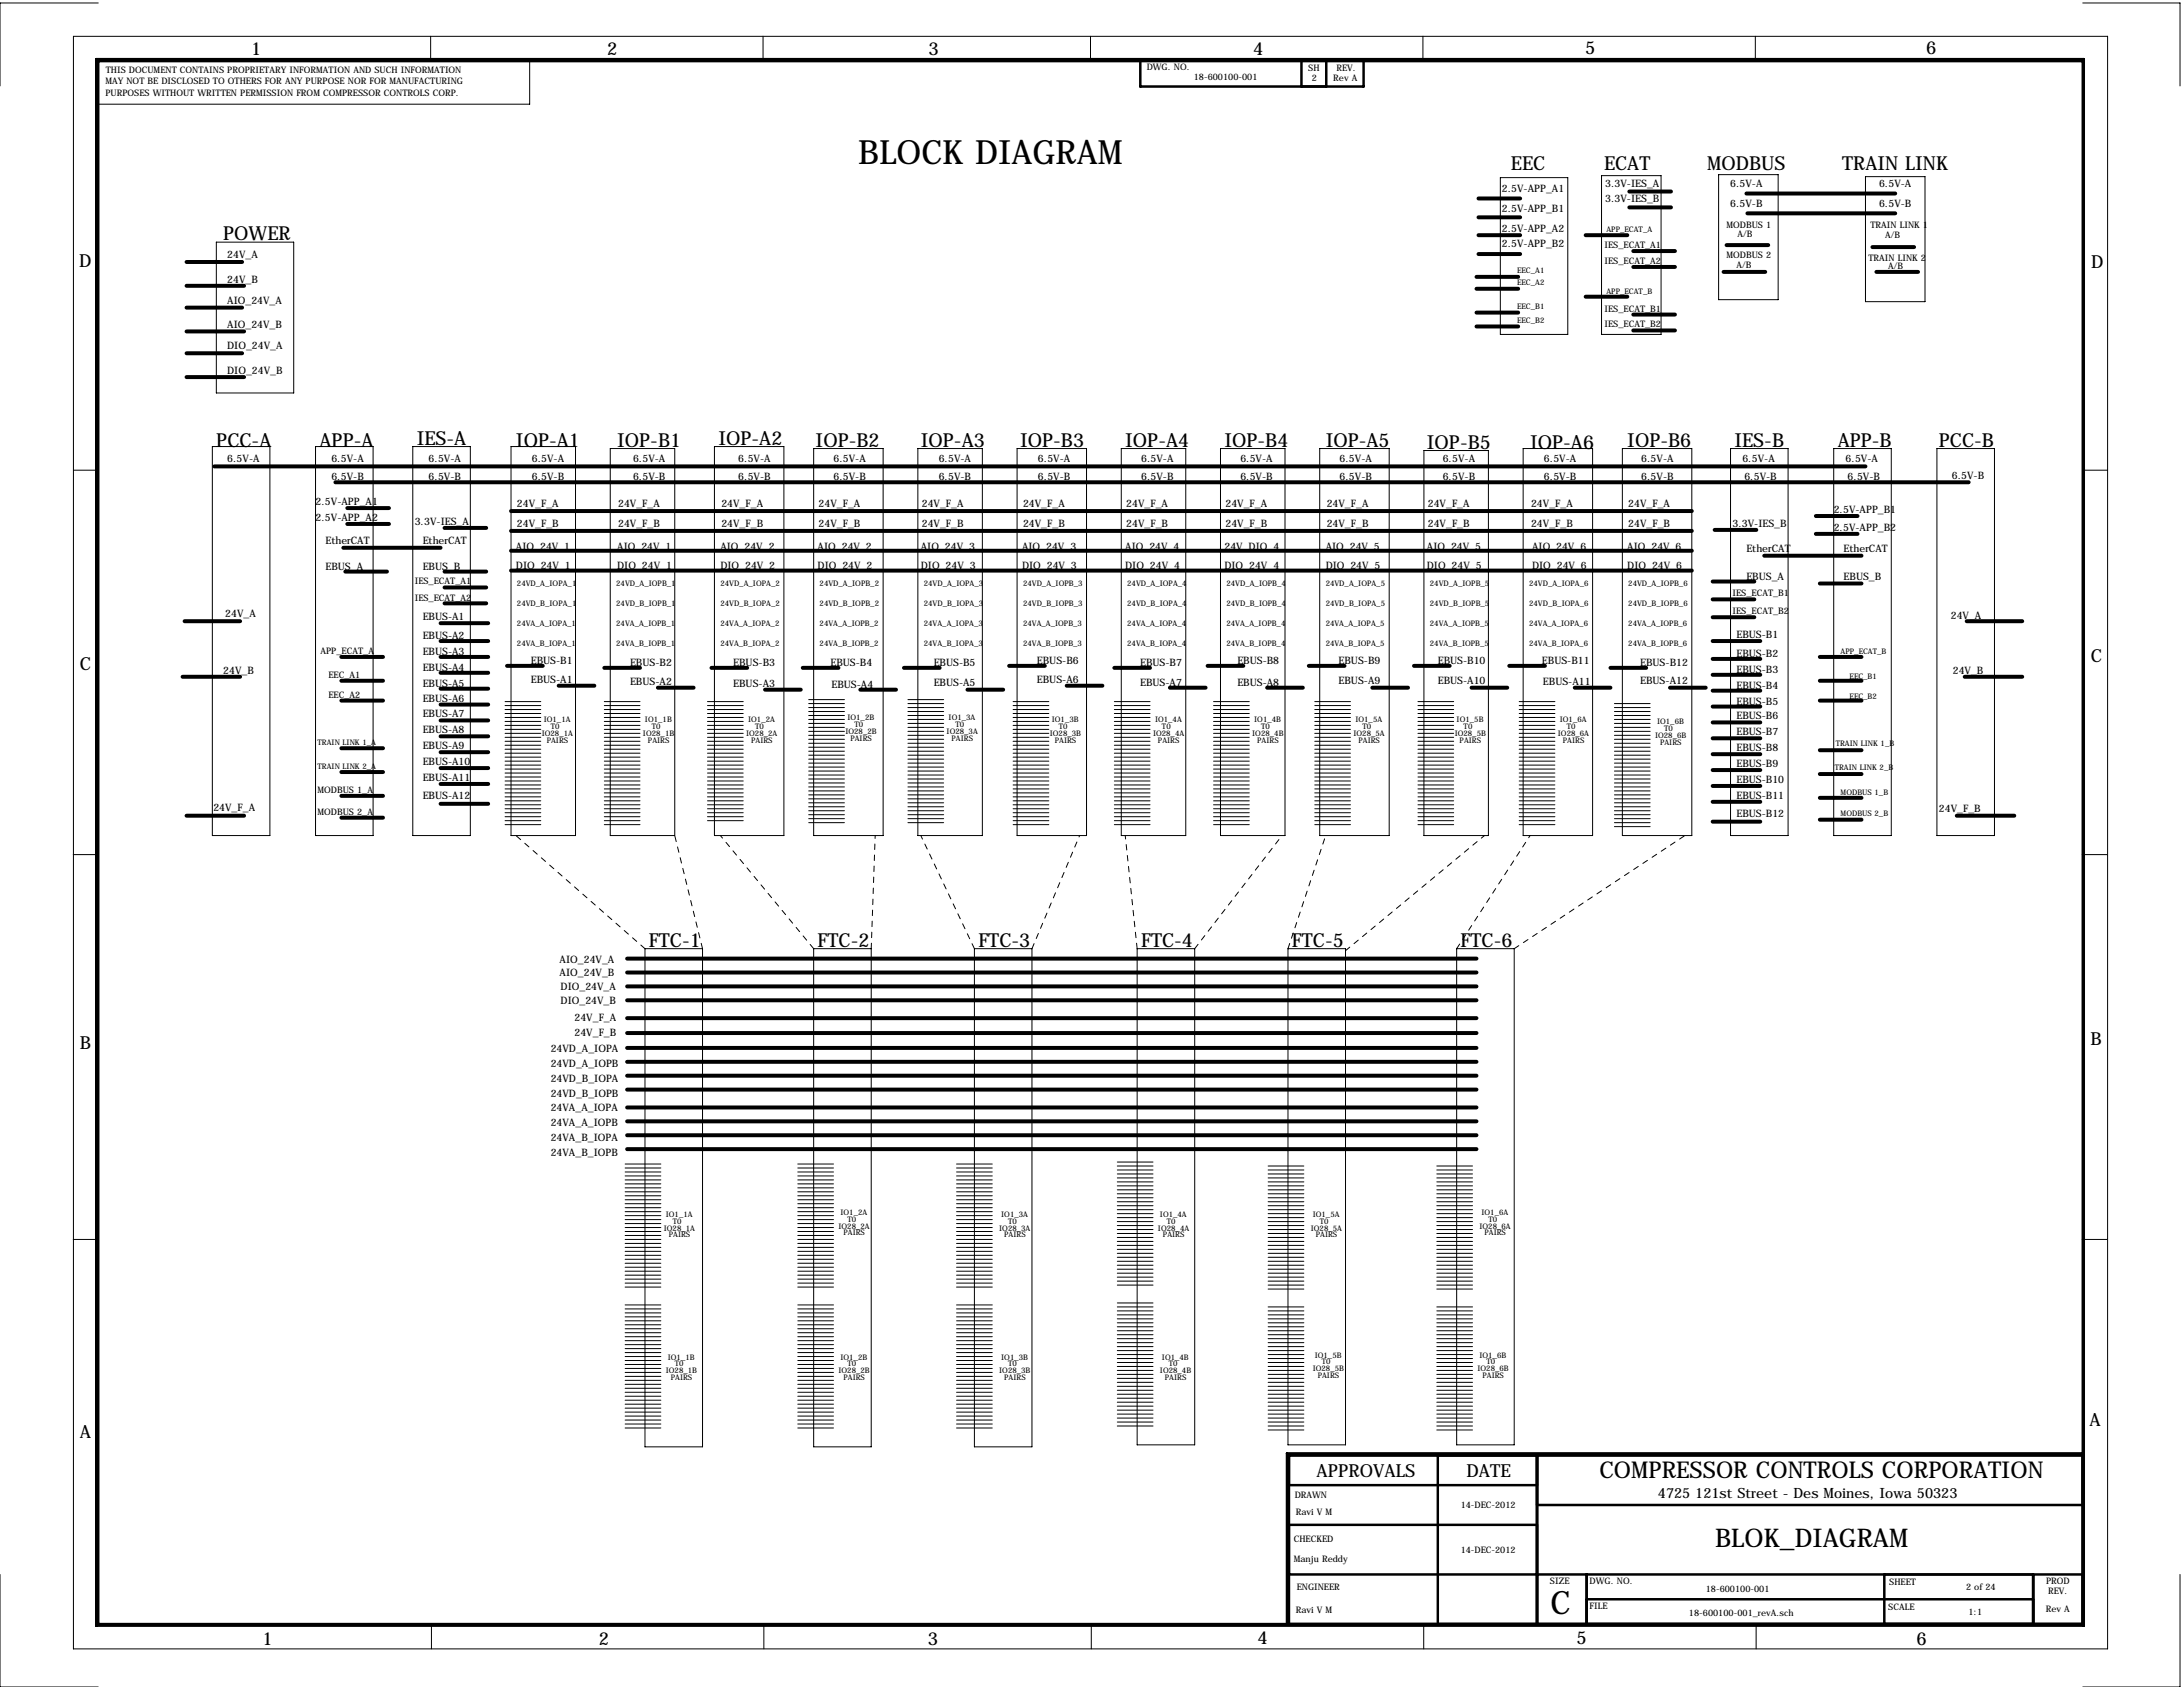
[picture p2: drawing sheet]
<svg xmlns="http://www.w3.org/2000/svg" width="559mm" height="432mm" viewBox="0 0 559 432" stroke-linecap="round" stroke-linejoin="round" font-family="sans-serif">
<defs><g id="words">
<text font-size="8.6" x="219.7" y="41.9">BLOCK DIAGRAM</text>
<text font-size="8.2" x="396.9" y="413">C</text>
<text font-size="6.6" x="439" y="395.9">BLOK_DIAGRAM</text>
<text font-size="5.9" x="409.4" y="378.4">COMPRESSOR CONTROLS CORPORATION</text>
<g font-size="4.9">
<text x="386.8" y="43.6">EEC</text>
<text x="410.6" y="43.6">ECAT</text>
<text x="437" y="43.6">MODBUS</text>
<text x="471.6" y="43.6">TRAIN LINK</text>
<text x="57.1" y="61.5">POWER</text>
<text x="106.7" y="113.8">IES-A</text>
<text x="183.9" y="113.8">IOP-A2</text>
<text x="55.4" y="114.3">PCC-A</text>
<text x="81.8" y="114.3">APP-A</text>
<text x="132.1" y="114.3">IOP-A1</text>
<text x="158" y="114.3">IOP-B1</text>
<text x="208.8" y="114.3">IOP-B2</text>
<text x="235.7" y="114.3">IOP-A3</text>
<text x="261.1" y="114.3">IOP-B3</text>
<text x="288" y="114.3">IOP-A4</text>
<text x="313.4" y="114.3">IOP-B4</text>
<text x="339.3" y="114.3">IOP-A5</text>
<text x="365.3" y="114.8">IOP-B5</text>
<text x="391.7" y="114.8">IOP-A6</text>
<text x="416.6" y="114.3">IOP-B6</text>
<text x="444" y="114.3">IES-B</text>
<text x="470.4" y="114.3">APP-B</text>
<text x="496.3" y="114.3">PCC-B</text>
<text x="166.1" y="242.3">FTC-1</text>
<text x="209.3" y="242.3">FTC-2</text>
<text x="250.4" y="242.3">FTC-3</text>
<text x="292.1" y="242.3">FTC-4</text>
<text x="330.7" y="242.3">FTC-5</text>
<text x="373.9" y="242.3">FTC-6</text>
</g>
<g font-size="4.6">
<text x="64.3" y="14.1">1</text>
<text x="155.4" y="14.1">2</text>
<text x="237.7" y="14.1">3</text>
<text x="320.8" y="14.1">4</text>
<text x="405.8" y="13.9">5</text>
<text x="493" y="13.9">6</text>
<text x="20.3" y="68.3">D</text>
<text x="535.3" y="68.5">D</text>
<text x="20.4" y="171.6">C</text>
<text x="535.2" y="169.6">C</text>
<text x="20.5" y="268.5">B</text>
<text x="535.1" y="267.6">B</text>
<text x="534.9" y="364.9">A</text>
<text x="20.5" y="367.9">A</text>
<text x="337" y="378.1">APPROVALS</text>
<text x="375.4" y="378.1">DATE</text>
<text x="67.2" y="421">1</text>
<text x="153.3" y="421">2</text>
<text x="237.5" y="421">3</text>
<text x="321.9" y="420.9">4</text>
<text x="403.6" y="420.8">5</text>
<text x="490.6" y="421">6</text>
</g>
<text font-size="3.6" x="424.4" y="383.4">4725 121st Street - Des Moines, Iowa 50323</text>
<g font-size="2.6">
<text x="410.9" y="47.9">3.3V-IES_A</text>
<text x="442.9" y="47.9">6.5V-A</text>
<text x="481" y="47.9">6.5V-A</text>
<text x="384.4" y="49.2">2.5V-APP_A1</text>
<text x="410.9" y="51.7">3.3V-IES_B</text>
<text x="442.9" y="53">6.5V-B</text>
<text x="481" y="53">6.5V-B</text>
<text x="384.4" y="54.3">2.5V-APP_B1</text>
<text x="384.4" y="59.3">2.5V-APP_A2</text>
<text x="384.4" y="63.2">2.5V-APP_B2</text>
<text x="58.2" y="66">24V_A</text>
<text x="58.2" y="72.4">24V_B</text>
<text x="58.2" y="77.7">AIO_24V_A</text>
<text x="58.2" y="84.1">AIO_24V_B</text>
<text x="58.2" y="89.4">DIO_24V_A</text>
<text x="58.2" y="95.8">DIO_24V_B</text>
<text x="58.2" y="118.4">6.5V-A</text>
<text x="84.8" y="118.4">6.5V-A</text>
<text x="109.7" y="118.4">6.5V-A</text>
<text x="136.1" y="118.4">6.5V-A</text>
<text x="162.1" y="118.4">6.5V-A</text>
<text x="189" y="118.4">6.5V-A</text>
<text x="213.4" y="118.4">6.5V-A</text>
<text x="240.3" y="118.4">6.5V-A</text>
<text x="265.7" y="118.4">6.5V-A</text>
<text x="292.1" y="118.4">6.5V-A</text>
<text x="317.5" y="118.4">6.5V-A</text>
<text x="342.9" y="118.4">6.5V-A</text>
<text x="369.3" y="118.4">6.5V-A</text>
<text x="395.2" y="118.4">6.5V-A</text>
<text x="420.1" y="118.4">6.5V-A</text>
<text x="446" y="118.4">6.5V-A</text>
<text x="472.4" y="118.4">6.5V-A</text>
<text x="84.8" y="122.9">6.5V-B</text>
<text x="109.7" y="122.9">6.5V-B</text>
<text x="136.1" y="122.9">6.5V-B</text>
<text x="162.1" y="122.9">6.5V-B</text>
<text x="189" y="122.9">6.5V-B</text>
<text x="213.4" y="122.9">6.5V-B</text>
<text x="240.3" y="122.9">6.5V-B</text>
<text x="265.7" y="122.9">6.5V-B</text>
<text x="292.1" y="122.9">6.5V-B</text>
<text x="317.5" y="122.9">6.5V-B</text>
<text x="342.9" y="122.9">6.5V-B</text>
<text x="369.3" y="122.9">6.5V-B</text>
<text x="395.2" y="122.9">6.5V-B</text>
<text x="420.1" y="122.9">6.5V-B</text>
<text x="446.5" y="122.9">6.5V-B</text>
<text x="472.9" y="122.9">6.5V-B</text>
<text x="499.6" y="122.7">6.5V-B</text>
<text x="80.8" y="129.3">2.5V-APP_A1</text>
<text x="132.3" y="129.8">24V_F_A</text>
<text x="158.2" y="129.8">24V_F_A</text>
<text x="184.7" y="129.8">24V_F_A</text>
<text x="209.5" y="129.8">24V_F_A</text>
<text x="236" y="129.8">24V_F_A</text>
<text x="261.9" y="129.8">24V_F_A</text>
<text x="288.3" y="129.8">24V_F_A</text>
<text x="313.7" y="129.8">24V_F_A</text>
<text x="339.6" y="129.8">24V_F_A</text>
<text x="365.5" y="129.8">24V_F_A</text>
<text x="391.9" y="129.8">24V_F_A</text>
<text x="416.8" y="129.8">24V_F_A</text>
<text x="469.4" y="131.3">2.5V-APP_B1</text>
<text x="80.8" y="133.4">2.5V-APP_A2</text>
<text x="106.2" y="134.4">3.3V-IES_A</text>
<text x="132.3" y="134.9">24V_F_B</text>
<text x="158.2" y="134.9">24V_F_B</text>
<text x="184.7" y="134.9">24V_F_B</text>
<text x="209.5" y="134.9">24V_F_B</text>
<text x="236" y="134.9">24V_F_B</text>
<text x="261.9" y="134.9">24V_F_B</text>
<text x="288.3" y="134.9">24V_F_B</text>
<text x="313.7" y="134.9">24V_F_B</text>
<text x="339.6" y="134.9">24V_F_B</text>
<text x="365.5" y="134.9">24V_F_B</text>
<text x="391.9" y="134.9">24V_F_B</text>
<text x="416.8" y="134.9">24V_F_B</text>
<text x="443.5" y="134.9">3.3V-IES_B</text>
<text x="469.4" y="135.9">2.5V-APP_B2</text>
<text x="83.3" y="139.2">EtherCAT</text>
<text x="108.2" y="139.2">EtherCAT</text>
<text x="132.1" y="140.7">AIO_24V_1</text>
<text x="158" y="140.7">AIO_24V_1</text>
<text x="184.4" y="140.7">AIO_24V_2</text>
<text x="209.3" y="140.7">AIO_24V_2</text>
<text x="235.7" y="140.7">AIO_24V_3</text>
<text x="261.6" y="140.7">AIO_24V_3</text>
<text x="288" y="140.7">AIO_24V_4</text>
<text x="313.4" y="140.7">24V_DIO_4</text>
<text x="339.3" y="140.7">AIO_24V_5</text>
<text x="365.3" y="140.7">AIO_24V_5</text>
<text x="392.2" y="140.7">AIO_24V_6</text>
<text x="416.6" y="140.7">AIO_24V_6</text>
<text x="447" y="141.2">EtherCAT</text>
<text x="471.9" y="141.2">EtherCAT</text>
<text x="83.3" y="145.8">EBUS_A</text>
<text x="108.2" y="145.8">EBUS_B</text>
<text x="132.1" y="145.5">DIO_24V_1</text>
<text x="158" y="145.5">DIO_24V_1</text>
<text x="184.4" y="145.5">DIO_24V_2</text>
<text x="209.3" y="145.5">DIO_24V_2</text>
<text x="235.7" y="145.5">DIO_24V_3</text>
<text x="261.6" y="145.5">DIO_24V_3</text>
<text x="288" y="145.5">DIO_24V_4</text>
<text x="313.4" y="145.5">DIO_24V_4</text>
<text x="339.3" y="145.5">DIO_24V_5</text>
<text x="365.3" y="145.5">DIO_24V_5</text>
<text x="392.2" y="145.5">DIO_24V_6</text>
<text x="416.6" y="145.5">DIO_24V_6</text>
<text x="447" y="148.3">EBUS_A</text>
<text x="471.9" y="148.3">EBUS_B</text>
<text x="57.7" y="158">24V_A</text>
<text x="108.2" y="158.8">EBUS-A1</text>
<text x="499.4" y="158.5">24V_A</text>
<text x="108.2" y="163.6">EBUS-A2</text>
<text x="108.2" y="167.6">EBUS-A3</text>
<text x="444.5" y="163.3">EBUS-B1</text>
<text x="57.1" y="172.5">24V_B</text>
<text x="108.2" y="171.7">EBUS-A4</text>
<text x="135.9" y="169.9">EBUS-B1</text>
<text x="161.3" y="170.4">EBUS-B2</text>
<text x="187.7" y="170.4">EBUS-B3</text>
<text x="212.6" y="170.4">EBUS-B4</text>
<text x="239" y="170.4">EBUS-B5</text>
<text x="265.4" y="169.9">EBUS-B6</text>
<text x="291.8" y="170.4">EBUS-B7</text>
<text x="316.7" y="169.9">EBUS-B8</text>
<text x="342.6" y="169.9">EBUS-B9</text>
<text x="368" y="169.9">EBUS-B10</text>
<text x="394.7" y="169.9">EBUS-B11</text>
<text x="419.9" y="170.4">EBUS-B12</text>
<text x="444.5" y="168.1">EBUS-B2</text>
<text x="444.5" y="172.2">EBUS-B3</text>
<text x="499.9" y="172.5">24V_B</text>
<text x="108.2" y="175.8">EBUS-A5</text>
<text x="108.2" y="179.6">EBUS-A6</text>
<text x="135.9" y="174.8">EBUS-A1</text>
<text x="161.3" y="175.3">EBUS-A2</text>
<text x="187.7" y="175.8">EBUS-A3</text>
<text x="212.9" y="176">EBUS-A4</text>
<text x="239" y="175.5">EBUS-A5</text>
<text x="265.4" y="174.8">EBUS-A6</text>
<text x="291.8" y="175.5">EBUS-A7</text>
<text x="316.7" y="175.5">EBUS-A8</text>
<text x="342.6" y="175">EBUS-A9</text>
<text x="368" y="175">EBUS-A10</text>
<text x="395" y="175.3">EBUS-A11</text>
<text x="419.9" y="175">EBUS-A12</text>
<text x="444.5" y="176.3">EBUS-B4</text>
<text x="108.2" y="183.6">EBUS-A7</text>
<text x="444.5" y="180.3">EBUS-B5</text>
<text x="444.5" y="184.1">EBUS-B6</text>
<text x="108.2" y="187.7">EBUS-A8</text>
<text x="108.2" y="191.8">EBUS-A9</text>
<text x="444.5" y="188.2">EBUS-B7</text>
<text x="108.2" y="195.8">EBUS-A10</text>
<text x="444.5" y="192.3">EBUS-B8</text>
<text x="444.5" y="196.3">EBUS-B9</text>
<text x="108.2" y="199.9">EBUS-A11</text>
<text x="444.5" y="200.4">EBUS-B10</text>
<text x="54.6" y="207.5">24V_F_A</text>
<text x="108.2" y="204.5">EBUS-A12</text>
<text x="444.5" y="204.5">EBUS-B11</text>
<text x="444.5" y="209">EBUS-B12</text>
<text x="496.3" y="207.8">24V_F_B</text>
<text x="143.3" y="246.4">AIO_24V_A</text>
<text x="143.3" y="249.9">AIO_24V_B</text>
<text x="143.5" y="253.5">DIO_24V_A</text>
<text x="143.5" y="257">DIO_24V_B</text>
<text x="147.1" y="261.4">24V_F_A</text>
<text x="141" y="269.2">24VD_A_IOPA</text>
<text x="147.1" y="265.2">24V_F_B</text>
<text x="141" y="273">24VD_A_IOPB</text>
<text x="141" y="276.9">24VD_B_IOPA</text>
<text x="141" y="280.7">24VD_B_IOPB</text>
<text x="141" y="284.5">24VA_A_IOPA</text>
<text x="141" y="288.3">24VA_A_IOPB</text>
<text x="141" y="292.1">24VA_B_IOPA</text>
<text x="141" y="295.9">24VA_B_IOPB</text>
</g>
<g font-size="2.3">
<text x="27" y="21.5">MAY NOT BE DISCLOSED TO OTHERS FOR ANY PURPOSE NOR FOR MANUFACTURING</text>
<text x="27.1" y="18.7">THIS DOCUMENT CONTAINS PROPRIETARY INFORMATION AND SUCH INFORMATION</text>
<text x="293.5" y="18">DWG. NO.</text>
<text x="305.6" y="20.5">18-600100-001</text>
<text x="334.9" y="18.1">SH</text>
<text x="335.8" y="20.8">2</text>
<text x="341.3" y="20.8">Rev A</text>
<text x="342.1" y="18.2">REV.</text>
<text x="27" y="24.6">PURPOSES WITHOUT WRITTEN PERMISSION FROM COMPRESSOR CONTROLS CORP.</text>
<text x="442" y="58.4">MODBUS 1</text>
<text x="478.8" y="58.4">TRAIN LINK 1</text>
<text x="410.7" y="63.5">IES_ECAT_A1</text>
<text x="444.8" y="60.7">A/B</text>
<text x="482.6" y="61">A/B</text>
<text x="410.7" y="67.6">IES_ECAT_A2</text>
<text x="442" y="66">MODBUS 2</text>
<text x="444.5" y="68.6">A/B</text>
<text x="478.3" y="66.8">TRAIN LINK 2</text>
<text x="483.4" y="68.8">A/B</text>
<text x="410.7" y="79.8">IES_ECAT_B1</text>
<text x="410.7" y="83.8">IES_ECAT_B2</text>
<text x="106.2" y="149.6">IES_ECAT_A1</text>
<text x="106.2" y="153.9">IES_ECAT_A2</text>
<text x="443.5" y="152.7">IES_ECAT_B1</text>
<text x="443.5" y="157.2">IES_ECAT_B2</text>
<text x="82" y="167.4">APP_ECAT_A</text>
<text x="84.1" y="173.5">EEC_A1</text>
<text x="84.1" y="178.6">EEC_A2</text>
<text x="81.3" y="202.9">MODBUS 1_A</text>
<text x="81.3" y="208.5">MODBUS 2_A</text>
<text x="331.4" y="383.4">DRAWN</text>
<text x="331.7" y="387.8">Ravi V M</text>
<text x="373.9" y="386">14-DEC-2012</text>
<text x="331.2" y="394.6">CHECKED</text>
<text x="331.2" y="399.7">Manju Reddy</text>
<text x="373.9" y="397.5">14-DEC-2012</text>
<text x="331.9" y="407.1">ENGINEER</text>
<text x="396.7" y="405.5">SIZE</text>
<text x="406.9" y="405.5">DWG. NO.</text>
<text x="436.6" y="407.4">18-600100-001</text>
<text x="483.6" y="405.8">SHEET</text>
<text x="503.3" y="406.9">2 of 24</text>
<text x="523.7" y="405.5">PROD</text>
<text x="331.7" y="412.9">Ravi V M</text>
<text x="406.9" y="411.9">FILE</text>
<text x="432.3" y="413.7">18-600100-001_revA.sch</text>
<text x="483.4" y="412.1">SCALE</text>
<text x="503.9" y="413.5">1:1</text>
<text x="523.6" y="412.7">Rev A</text>
<text x="524.3" y="408.1">REV.</text>
</g>
<g font-size="2">
<text x="411.2" y="59.4">APP_ECAT_A</text>
<text x="388.4" y="69.8">EEC_A1</text>
<text x="388.4" y="72.9">EEC_A2</text>
<text x="411.2" y="75.2">APP_ECAT_B</text>
<text x="388.4" y="79">EEC_B1</text>
<text x="388.4" y="82.6">EEC_B2</text>
<text x="132.3" y="150.1">24VD_A_IOPA_1</text>
<text x="132.3" y="155.2">24VD_B_IOPA_1</text>
<text x="157.7" y="150.1">24VD_A_IOPB_1</text>
<text x="157.7" y="155.2">24VD_B_IOPB_1</text>
<text x="184.4" y="150.1">24VD_A_IOPA_2</text>
<text x="184.4" y="155.2">24VD_B_IOPA_2</text>
<text x="209.8" y="150.1">24VD_A_IOPB_2</text>
<text x="209.8" y="155.2">24VD_B_IOPB_2</text>
<text x="236.5" y="150.1">24VD_A_IOPA_3</text>
<text x="236.5" y="155.2">24VD_B_IOPA_3</text>
<text x="261.9" y="150.1">24VD_A_IOPB_3</text>
<text x="261.9" y="155.2">24VD_B_IOPB_3</text>
<text x="288.5" y="150.1">24VD_A_IOPA_4</text>
<text x="288.5" y="155.2">24VD_B_IOPA_4</text>
<text x="313.9" y="150.1">24VD_A_IOPB_4</text>
<text x="313.9" y="155.2">24VD_B_IOPB_4</text>
<text x="339.3" y="150.1">24VD_A_IOPA_5</text>
<text x="339.3" y="155.2">24VD_B_IOPA_5</text>
<text x="366" y="150.1">24VD_A_IOPB_5</text>
<text x="366" y="155.2">24VD_B_IOPB_5</text>
<text x="391.4" y="150.1">24VD_A_IOPA_6</text>
<text x="391.4" y="155.2">24VD_B_IOPA_6</text>
<text x="416.8" y="150.1">24VD_A_IOPB_6</text>
<text x="416.8" y="155.2">24VD_B_IOPB_6</text>
<text x="132.3" y="160.3">24VA_A_IOPA_1</text>
<text x="157.7" y="160.3">24VA_A_IOPB_1</text>
<text x="184.4" y="160.3">24VA_A_IOPA_2</text>
<text x="209.8" y="160.3">24VA_A_IOPB_2</text>
<text x="236.5" y="160.3">24VA_A_IOPA_3</text>
<text x="261.9" y="160.3">24VA_A_IOPB_3</text>
<text x="288.5" y="160.3">24VA_A_IOPA_4</text>
<text x="313.9" y="160.3">24VA_A_IOPB_4</text>
<text x="339.3" y="160.3">24VA_A_IOPA_5</text>
<text x="366" y="160.3">24VA_A_IOPB_5</text>
<text x="391.4" y="160.3">24VA_A_IOPA_6</text>
<text x="416.8" y="160.3">24VA_A_IOPB_6</text>
<text x="132.3" y="165.4">24VA_B_IOPA_1</text>
<text x="157.7" y="165.4">24VA_B_IOPB_1</text>
<text x="184.4" y="165.4">24VA_B_IOPA_2</text>
<text x="209.8" y="165.4">24VA_B_IOPB_2</text>
<text x="236.5" y="165.4">24VA_B_IOPA_3</text>
<text x="261.9" y="165.4">24VA_B_IOPB_3</text>
<text x="288.5" y="165.4">24VA_B_IOPA_4</text>
<text x="313.9" y="165.4">24VA_B_IOPB_4</text>
<text x="339.3" y="165.4">24VA_B_IOPA_5</text>
<text x="366" y="165.4">24VA_B_IOPB_5</text>
<text x="391.4" y="165.4">24VA_B_IOPA_6</text>
<text x="416.8" y="165.4">24VA_B_IOPB_6</text>
<text x="471.2" y="167.4">APP_ECAT_B</text>
<text x="473.5" y="173.7">EEC_B1</text>
<text x="473.5" y="178.8">EEC_B2</text>
<text x="139.2" y="184.9">IO1_1A</text>
<text x="165.1" y="184.9">IO1_1B</text>
<text x="191.5" y="184.9">IO1_2A</text>
<text x="216.9" y="184.4">IO1_2B</text>
<text x="242.8" y="184.4">IO1_3A</text>
<text x="269.2" y="184.9">IO1_3B</text>
<text x="295.7" y="184.9">IO1_4A</text>
<text x="321.1" y="184.9">IO1_4B</text>
<text x="347" y="184.9">IO1_5A</text>
<text x="372.9" y="184.9">IO1_5B</text>
<text x="399.3" y="184.9">IO1_6A</text>
<text x="424.2" y="185.4">IO1_6B</text>
<text x="81.3" y="190.8">TRAIN LINK 1_A</text>
<text x="138.7" y="188.5">IO28_1A</text>
<text x="140" y="190.2">PAIRS</text>
<text x="141" y="186.7">T0</text>
<text x="164.6" y="188.5">IO28_1B</text>
<text x="165.9" y="190.2">PAIRS</text>
<text x="166.9" y="186.7">T0</text>
<text x="191" y="188.5">IO28_2A</text>
<text x="192.3" y="190.2">PAIRS</text>
<text x="193.3" y="186.7">T0</text>
<text x="216.4" y="188">IO28_2B</text>
<text x="217.7" y="189.7">PAIRS</text>
<text x="218.7" y="186.2">T0</text>
<text x="242.3" y="188">IO28_3A</text>
<text x="243.6" y="189.7">PAIRS</text>
<text x="244.6" y="186.2">T0</text>
<text x="268.7" y="188.5">IO28_3B</text>
<text x="270" y="190.2">PAIRS</text>
<text x="271" y="186.7">T0</text>
<text x="295.1" y="188.5">IO28_4A</text>
<text x="296.4" y="190.2">PAIRS</text>
<text x="297.4" y="186.7">T0</text>
<text x="320.5" y="188.5">IO28_4B</text>
<text x="321.8" y="190.2">PAIRS</text>
<text x="322.8" y="186.7">T0</text>
<text x="346.5" y="188.5">IO28_5A</text>
<text x="347.7" y="190.2">PAIRS</text>
<text x="348.7" y="186.7">T0</text>
<text x="372.4" y="188.5">IO28_5B</text>
<text x="373.6" y="190.2">PAIRS</text>
<text x="374.6" y="186.7">T0</text>
<text x="398.8" y="188.5">IO28_6A</text>
<text x="400" y="190.2">PAIRS</text>
<text x="401.1" y="186.7">T0</text>
<text x="423.7" y="189">IO28_6B</text>
<text x="424.9" y="190.8">PAIRS</text>
<text x="426" y="187.2">T0</text>
<text x="469.9" y="191">TRAIN LINK 1_B</text>
<text x="81.3" y="196.8">TRAIN LINK 2_A</text>
<text x="469.6" y="197.1">TRAIN LINK 2_B</text>
<text x="471.2" y="203.5">MODBUS 1_B</text>
<text x="471.2" y="208.8">MODBUS 2_B</text>
<text x="170.4" y="311.4">IO1_1A</text>
<text x="215.1" y="310.9">IO1_2A</text>
<text x="256.3" y="311.4">IO1_3A</text>
<text x="296.9" y="311.4">IO1_4A</text>
<text x="336" y="311.4">IO1_5A</text>
<text x="379.2" y="310.9">IO1_6A</text>
<text x="169.9" y="315">IO28_1A</text>
<text x="171.2" y="316.7">PAIRS</text>
<text x="172.2" y="313.2">T0</text>
<text x="214.6" y="314.5">IO28_2A</text>
<text x="215.9" y="316.2">PAIRS</text>
<text x="216.9" y="312.7">T0</text>
<text x="255.8" y="315">IO28_3A</text>
<text x="257" y="316.7">PAIRS</text>
<text x="258.1" y="313.2">T0</text>
<text x="296.4" y="315">IO28_4A</text>
<text x="297.7" y="316.7">PAIRS</text>
<text x="298.7" y="313.2">T0</text>
<text x="335.5" y="315">IO28_5A</text>
<text x="336.8" y="316.7">PAIRS</text>
<text x="337.8" y="313.2">T0</text>
<text x="378.7" y="314.5">IO28_6A</text>
<text x="380" y="316.2">PAIRS</text>
<text x="381" y="312.7">T0</text>
<text x="170.9" y="348">IO1_1B</text>
<text x="215.1" y="348">IO1_2B</text>
<text x="256.3" y="348">IO1_3B</text>
<text x="297.4" y="348">IO1_4B</text>
<text x="336.5" y="347.5">IO1_5B</text>
<text x="378.7" y="347.5">IO1_6B</text>
<text x="170.4" y="351.5">IO28_1B</text>
<text x="171.7" y="353.3">PAIRS</text>
<text x="172.7" y="349.8">T0</text>
<text x="214.6" y="351.5">IO28_2B</text>
<text x="215.9" y="353.3">PAIRS</text>
<text x="216.9" y="349.8">T0</text>
<text x="255.8" y="351.5">IO28_3B</text>
<text x="257" y="353.3">PAIRS</text>
<text x="258.1" y="349.8">T0</text>
<text x="296.9" y="351.5">IO28_4B</text>
<text x="298.2" y="353.3">PAIRS</text>
<text x="299.2" y="349.8">T0</text>
<text x="336" y="351">IO28_5B</text>
<text x="337.3" y="352.8">PAIRS</text>
<text x="338.3" y="349.2">T0</text>
<text x="378.2" y="351">IO28_6B</text>
<text x="379.5" y="352.8">PAIRS</text>
<text x="380.5" y="349.2">T0</text>
</g>
</g></defs>
<g fill="none" stroke="#000" stroke-width=".26">
<path d="M18.8 9.3h520.7v412.7h-520.7zM25.1 .8h-25.1v21.2M110.2 9.3v6.3M142.7 15.6h-7.1v11.1h-110.9M195.3 9.3v6.3M279.1 9.3v6.3M364.2 9.3v6.3M449.3 9.3v6.3M533.1 .8h24.9v21.2M384 45.5h17.3v40.1h-17.3zM410 45h15.2v40.6h-15.2zM439.9 44.7h15.3v32h-15.3z"/>
<path d="M477.5 45.2h15.3v32h-15.3zM55.4 62h19.8v38.6h-19.8zM54.4 114.3h14.7v99.6h-14.7zM80.8 114.3h14.7v99.6h-14.7zM105.7 114.3h14.7v99.6h-14.7zM130.8 114.3h16.5v99.6h-16.5zM156.2 114.8h16.5v99.1h-16.5zM182.9 114.3h17.8v99.6h-17.8zM208.3 114.8h17.8v99.1h-17.8zM234.9 114.8h16.6v99.1h-16.6zM260.3 114.8h17.8v99.1h-17.8zM287 114.8h16.5v99.1h-16.5z"/>
<path d="M312.4 114.8h16.5v99.1h-16.5zM337.8 114.8h17.8v99.1h-17.8zM364.5 115.3h16.5v98.6h-16.5zM389.9 114.8h17.8v99.1h-17.8zM415.3 114.8h17.8v99.1h-17.8zM443 114.8h14.7v99.1h-14.7zM469.4 114.8h14.7v99.1h-14.7zM495.8 114.8h14.7v99.1h-14.7zM18.8 120.3h6.4M533.1 120.3h6.4M129.3 179.6h9.1M154.7 179.6h9.1"/>
<path d="M181.1 179.6h9.1M207 179.1h9.2M232.4 179.1h9.2M259.3 179.6h9.2M285.2 179.6h9.2M310.6 179.6h9.2M336.5 179.6h9.2M363 179.6h9.1M388.9 179.6h9.1M129.3 180.6h9.1M129.3 181.6h9.1M129.3 182.6h9.1"/>
<path d="M129.3 183.6h9.1M129.3 184.7h9.1M129.3 185.7h9.1M129.3 186.7h9.1M129.3 187.7h9.1M129.3 188.7h9.1M129.3 189.7h9.1M129.3 190.8h9.1M129.3 191.8h9.1M129.3 192.8h9.1M129.3 193.8h9.1M129.3 194.8h9.1"/>
<path d="M129.3 195.8h9.1M129.3 196.8h9.1M129.3 197.9h9.1M129.3 198.9h9.1M129.3 199.9h9.1M154.7 180.6h9.1M154.7 181.6h9.1M154.7 182.6h9.1M154.7 183.6h9.1M154.7 184.7h9.1M154.7 185.7h9.1M154.7 186.7h9.1"/>
<path d="M154.7 187.7h9.1M154.7 188.7h9.1M154.7 189.7h9.1M154.7 190.8h9.1M154.7 191.8h9.1M154.7 192.8h9.1M154.7 193.8h9.1M154.7 194.8h9.1M154.7 195.8h9.1M154.7 196.8h9.1M154.7 197.9h9.1M154.7 198.9h9.1"/>
<path d="M154.7 199.9h9.1M181.1 180.6h9.1M181.1 181.6h9.1M181.1 182.6h9.1M181.1 183.6h9.1M181.1 184.7h9.1M181.1 185.7h9.1M181.1 186.7h9.1M181.1 187.7h9.1M181.1 188.7h9.1M181.1 189.7h9.1M181.1 190.8h9.1"/>
<path d="M181.1 191.8h9.1M181.1 192.8h9.1M181.1 193.8h9.1M181.1 194.8h9.1M181.1 195.8h9.1M181.1 196.8h9.1M181.1 197.9h9.1M181.1 198.9h9.1M181.1 199.9h9.1M207 180.1h9.2M207 181.1h9.2M207 182.1h9.2"/>
<path d="M207 183.1h9.2M207 184.1h9.2M207 185.2h9.2M207 186.2h9.2M207 187.2h9.2M207 188.2h9.2M207 189.2h9.2M207 190.2h9.2M207 191.3h9.2M207 192.3h9.2M207 193.3h9.2M207 194.3h9.2"/>
<path d="M207 195.3h9.2M207 196.3h9.2M207 197.4h9.2M207 198.4h9.2M207 199.4h9.2M232.4 180.1h9.2M232.4 181.1h9.2M232.4 182.1h9.2M232.4 183.1h9.2M232.4 184.1h9.2M232.4 185.2h9.2M232.4 186.2h9.2"/>
<path d="M232.4 187.2h9.2M232.4 188.2h9.2M232.4 189.2h9.2M232.4 190.2h9.2M232.4 191.3h9.2M232.4 192.3h9.2M232.4 193.3h9.2M232.4 194.3h9.2M232.4 195.3h9.2M232.4 196.3h9.2M232.4 197.4h9.2M232.4 198.4h9.2"/>
<path d="M232.4 199.4h9.2M259.3 180.6h9.2M259.3 181.6h9.2M259.3 182.6h9.2M259.3 183.6h9.2M259.3 184.7h9.2M259.3 185.7h9.2M259.3 186.7h9.2M259.3 187.7h9.2M259.3 188.7h9.2M259.3 189.7h9.2M259.3 190.8h9.2"/>
<path d="M259.3 191.8h9.2M259.3 192.8h9.2M259.3 193.8h9.2M259.3 194.8h9.2M259.3 195.8h9.2M259.3 196.8h9.2M259.3 197.9h9.2M259.3 198.9h9.2M259.3 199.9h9.2M285.2 180.6h9.2M285.2 181.6h9.2M285.2 182.6h9.2"/>
<path d="M285.2 183.6h9.2M285.2 184.7h9.2M285.2 185.7h9.2M285.2 186.7h9.2M285.2 187.7h9.2M285.2 188.7h9.2M285.2 189.7h9.2M285.2 190.8h9.2M285.2 191.8h9.2M285.2 192.8h9.2M285.2 193.8h9.2M285.2 194.8h9.2"/>
<path d="M285.2 195.8h9.2M285.2 196.8h9.2M285.2 197.9h9.2M285.2 198.9h9.2M285.2 199.9h9.2M310.6 180.6h9.2M310.6 181.6h9.2M310.6 182.6h9.2M310.6 183.6h9.2M310.6 184.7h9.2M310.6 185.7h9.2M310.6 186.7h9.2"/>
<path d="M310.6 187.7h9.2M310.6 188.7h9.2M310.6 189.7h9.2M310.6 190.8h9.2M310.6 191.8h9.2M310.6 192.8h9.2M310.6 193.8h9.2M310.6 194.8h9.2M310.6 195.8h9.2M310.6 196.8h9.2M310.6 197.9h9.2M310.6 198.9h9.2"/>
<path d="M310.6 199.9h9.2M336.5 180.6h9.2M336.5 181.6h9.2M336.5 182.6h9.2M336.5 183.6h9.2M336.5 184.7h9.2M336.5 185.7h9.2M336.5 186.7h9.2M336.5 187.7h9.2M336.5 188.7h9.2M336.5 189.7h9.2M336.5 190.8h9.2"/>
<path d="M336.5 191.8h9.2M336.5 192.8h9.2M336.5 193.8h9.2M336.5 194.8h9.2M336.5 195.8h9.2M336.5 196.8h9.2M336.5 197.9h9.2M336.5 198.9h9.2M336.5 199.9h9.2M363 180.6h9.1M363 181.6h9.1M363 182.6h9.1"/>
<path d="M363 183.6h9.1M363 184.7h9.1M363 185.7h9.1M363 186.7h9.1M363 187.7h9.1M363 188.7h9.1M363 189.7h9.1M363 190.8h9.1M363 191.8h9.1M363 192.8h9.1M363 193.8h9.1M363 194.8h9.1"/>
<path d="M363 195.8h9.1M363 196.8h9.1M363 197.9h9.1M363 198.9h9.1M363 199.9h9.1M388.9 180.6h9.1M388.9 181.6h9.1M388.9 182.6h9.1M388.9 183.6h9.1M388.9 184.7h9.1M388.9 185.7h9.1M388.9 186.7h9.1"/>
<path d="M388.9 187.7h9.1M388.9 188.7h9.1M388.9 189.7h9.1M388.9 190.8h9.1M388.9 191.8h9.1M388.9 192.8h9.1M388.9 193.8h9.1M388.9 194.8h9.1M388.9 195.8h9.1M388.9 196.8h9.1M388.9 197.9h9.1M388.9 198.9h9.1"/>
<path d="M388.9 199.9h9.1M413.3 180.1h9.1M413.3 181.1h9.1M413.3 182.1h9.1M413.3 183.1h9.1M413.3 184.1h9.1M413.3 185.2h9.1M413.3 186.2h9.1M413.3 187.2h9.1M413.3 188.2h9.1M413.3 189.2h9.1M413.3 190.2h9.1"/>
<path d="M413.3 191.3h9.1M413.3 192.3h9.1M413.3 193.3h9.1M413.3 194.3h9.1M413.3 195.3h9.1M413.3 196.3h9.1M413.3 197.4h9.1M413.3 198.4h9.1M413.3 199.4h9.1M18.7 218.7h6.4M129.3 200.9h9.1M129.3 201.9h9.1"/>
<path d="M129.3 202.9h9.1M129.3 204h9.1M129.3 205h9.1M129.3 206h9.1M129.3 207h9.1M129.3 208h9.1M129.3 209h9.1M129.3 210.1h9.1M129.3 211.1h9.1M154.7 200.9h9.1M154.7 201.9h9.1M154.7 202.9h9.1"/>
<path d="M154.7 204h9.1M154.7 205h9.1M154.7 206h9.1M154.7 207h9.1M154.7 208h9.1M154.7 209h9.1M154.7 210.1h9.1M154.7 211.1h9.1M181.1 200.9h9.1M181.1 201.9h9.1M181.1 202.9h9.1M181.1 204h9.1"/>
<path d="M181.1 205h9.1M181.1 206h9.1M181.1 207h9.1M181.1 208h9.1M181.1 209h9.1M181.1 210.1h9.1M207 200.4h9.2M207 201.4h9.2M207 202.4h9.2M207 203.5h9.2M207 204.5h9.2M207 205.5h9.2"/>
<path d="M207 206.5h9.2M207 207.5h9.2M207 208.5h9.2M207 209.5h9.2M207 210.6h9.2M232.4 200.4h9.2M232.4 201.4h9.2M232.4 202.4h9.2M232.4 203.5h9.2M232.4 204.5h9.2M232.4 205.5h9.2M232.4 206.5h9.2"/>
<path d="M232.4 207.5h9.2M232.4 208.5h9.2M232.4 209.5h9.2M232.4 210.6h9.2M259.3 200.9h9.2M259.3 201.9h9.2M259.3 202.9h9.2M259.3 204h9.2M259.3 205h9.2M259.3 206h9.2M259.3 207h9.2M259.3 208h9.2"/>
<path d="M259.3 209h9.2M259.3 210.1h9.2M259.3 211.1h9.2M285.2 200.9h9.2M285.2 201.9h9.2M285.2 202.9h9.2M285.2 204h9.2M285.2 205h9.2M285.2 206h9.2M285.2 207h9.2M285.2 208h9.2M285.2 209h9.2"/>
<path d="M285.2 210.1h9.2M285.2 211.1h9.2M310.6 200.9h9.2M310.6 201.9h9.2M310.6 202.9h9.2M310.6 204h9.2M310.6 205h9.2M310.6 206h9.2M310.6 207h9.2M310.6 208h9.2M310.6 209h9.2M310.6 210.1h9.2"/>
<path d="M310.6 211.1h9.2M336.5 200.9h9.2M336.5 201.9h9.2M336.5 202.9h9.2M336.5 204h9.2M336.5 205h9.2M336.5 206h9.2M336.5 207h9.2M336.5 208h9.2M336.5 209h9.2M336.5 210.1h9.2M336.5 211.1h9.2"/>
<path d="M363 200.9h9.1M363 201.9h9.1M363 202.9h9.1M363 204h9.1M363 205h9.1M363 206h9.1M363 207h9.1M363 208h9.1M363 209h9.1M363 210.1h9.1M363 211.1h9.1M388.9 200.9h9.1"/>
<path d="M388.9 201.9h9.1M388.9 202.9h9.1M388.9 204h9.1M388.9 205h9.1M388.9 206h9.1M388.9 207h9.1M388.9 208h9.1M388.9 209h9.1M388.9 210.1h9.1M388.9 211.1h9.1M413.3 200.4h9.1M413.3 201.4h9.1"/>
<path d="M413.3 202.4h9.1M413.3 203.5h9.1M413.3 204.5h9.1M413.3 205.5h9.1M413.3 206.5h9.1M413.3 207.5h9.1M413.3 208.5h9.1M413.3 209.5h9.1M413.3 210.6h9.1M413.3 211.6h9.1M533 218.7h6.4M165.1 242.8h14.7v127.5h-14.7z"/>
<path d="M208.3 242.8h14.7v127.5h-14.7zM249.4 242.8h14.8v127.5h-14.8zM291.1 242.8h14.7v127h-14.7zM329.7 242.8h14.7v127h-14.7zM372.9 242.8h14.7v127h-14.7zM160 297.9h9.2M160 299h9.2M160 300h9.2M204.2 297.9h9.2M204.2 299h9.2M204.2 300h9.2M244.9 297.9h9.1"/>
<path d="M244.9 299h9.1M244.9 300h9.1M286 297.4h9.1M286 298.4h9.1M286 299.5h9.1M324.6 298.4h9.2M324.6 299.5h9.2M367.8 298.4h9.1M367.8 299.5h9.1M18.7 317.2h6.4M160 301h9.2M160 302h9.2"/>
<path d="M160 303h9.2M160 304h9.2M160 305.1h9.2M160 306.1h9.2M160 307.1h9.2M160 308.1h9.2M160 309.1h9.2M160 310.1h9.2M160 311.1h9.2M160 312.2h9.2M160 313.2h9.2M160 314.2h9.2"/>
<path d="M160 315.2h9.2M160 316.2h9.2M160 317.2h9.2M160 318.3h9.2M160 319.3h9.2M204.2 301h9.2M204.2 302h9.2M204.2 303h9.2M204.2 304h9.2M204.2 305.1h9.2M204.2 306.1h9.2M204.2 307.1h9.2"/>
<path d="M204.2 308.1h9.2M204.2 309.1h9.2M204.2 310.1h9.2M204.2 311.1h9.2M204.2 312.2h9.2M204.2 313.2h9.2M204.2 314.2h9.2M204.2 315.2h9.2M204.2 316.2h9.2M204.2 317.2h9.2M204.2 318.3h9.2M204.2 319.3h9.2"/>
<path d="M244.9 301h9.1M244.9 302h9.1M244.9 303h9.1M244.9 304h9.1M244.9 305.1h9.1M244.9 306.1h9.1M244.9 307.1h9.1M244.9 308.1h9.1M244.9 309.1h9.1M244.9 310.1h9.1M244.9 311.1h9.1M244.9 312.2h9.1"/>
<path d="M244.9 313.2h9.1M244.9 314.2h9.1M244.9 315.2h9.1M244.9 316.2h9.1M244.9 317.2h9.1M244.9 318.3h9.1M244.9 319.3h9.1M286 300.5h9.1M286 301.5h9.1M286 302.5h9.1M286 303.5h9.1M286 304.5h9.1"/>
<path d="M286 305.6h9.1M286 306.6h9.1M286 307.6h9.1M286 308.6h9.1M286 309.6h9.1M286 310.6h9.1M286 311.7h9.1M286 312.7h9.1M286 313.7h9.1M286 314.7h9.1M286 315.7h9.1M286 316.7h9.1"/>
<path d="M286 317.8h9.1M286 318.8h9.1M286 319.8h9.1M324.6 300.5h9.2M324.6 301.5h9.2M324.6 302.5h9.2M324.6 303.5h9.2M324.6 304.5h9.2M324.6 305.6h9.2M324.6 306.6h9.2M324.6 307.6h9.2M324.6 308.6h9.2"/>
<path d="M324.6 309.6h9.2M324.6 310.6h9.2M324.6 311.7h9.2M324.6 312.7h9.2M324.6 313.7h9.2M324.6 314.7h9.2M324.6 315.7h9.2M324.6 316.7h9.2M324.6 317.8h9.2M324.6 318.8h9.2M324.6 319.8h9.2M367.8 300.5h9.1"/>
<path d="M367.8 301.5h9.1M367.8 302.5h9.1M367.8 303.5h9.1M367.8 304.5h9.1M367.8 305.6h9.1M367.8 306.6h9.1M367.8 307.6h9.1M367.8 308.6h9.1M367.8 309.6h9.1M367.8 310.6h9.1M367.8 311.7h9.1M367.8 312.7h9.1"/>
<path d="M367.8 313.7h9.1M367.8 314.7h9.1M367.8 315.7h9.1M367.8 316.7h9.1M367.8 317.8h9.1M367.8 318.8h9.1M367.8 319.8h9.1M533 317.2h6.4M160 320.3h9.2M160 321.3h9.2M160 322.3h9.2M160 323.3h9.2"/>
<path d="M160 324.4h9.2M160 325.4h9.2M160 326.4h9.2M160 327.4h9.2M160 328.4h9.2M160 329.4h9.2M160 334h9.2M160 335h9.2M160 336h9.2M160 337.1h9.2M160 338.1h9.2M160 339.1h9.2"/>
<path d="M204.2 320.3h9.2M204.2 321.3h9.2M204.2 322.3h9.2M204.2 323.3h9.2M204.2 324.4h9.2M204.2 325.4h9.2M204.2 326.4h9.2M204.2 327.4h9.2M204.2 328.4h9.2M204.2 329.4h9.2M204.2 334h9.2M204.2 335h9.2"/>
<path d="M204.2 336h9.2M204.2 337.1h9.2M204.2 338.1h9.2M204.2 339.1h9.2M244.9 320.3h9.1M244.9 321.3h9.1M244.9 322.3h9.1M244.9 323.3h9.1M244.9 324.4h9.1M244.9 325.4h9.1M244.9 326.4h9.1M244.9 327.4h9.1"/>
<path d="M244.9 328.4h9.1M244.9 329.4h9.1M244.9 334h9.1M244.9 335h9.1M244.9 336h9.1M244.9 337.1h9.1M244.9 338.1h9.1M244.9 339.1h9.1M286 320.8h9.1M286 321.8h9.1M286 322.8h9.1M286 323.8h9.1"/>
<path d="M286 324.9h9.1M286 325.9h9.1M286 326.9h9.1M286 327.9h9.1M286 328.9h9.1M286 333.5h9.1M286 334.5h9.1M286 335.5h9.1M286 336.5h9.1M286 337.6h9.1M286 338.6h9.1M286 339.6h9.1"/>
<path d="M324.6 320.8h9.2M324.6 321.8h9.2M324.6 322.8h9.2M324.6 323.8h9.2M324.6 324.9h9.2M324.6 325.9h9.2M324.6 326.9h9.2M324.6 327.9h9.2M324.6 328.9h9.2M324.6 334.5h9.2M324.6 335.5h9.2M324.6 336.5h9.2"/>
<path d="M324.6 337.6h9.2M324.6 338.6h9.2M324.6 339.6h9.2M324.6 329.9h9.2M367.8 320.8h9.1M367.8 321.8h9.1M367.8 322.8h9.1M367.8 323.8h9.1M367.8 324.9h9.1M367.8 325.9h9.1M367.8 326.9h9.1M367.8 327.9h9.1"/>
<path d="M367.8 328.9h9.1M367.8 334.5h9.1M367.8 335.5h9.1M367.8 336.5h9.1M367.8 337.6h9.1M367.8 338.6h9.1M367.8 339.6h9.1M367.8 329.9h9.1M160 340.1h9.2M160 341.1h9.2M160 342.1h9.2M160 343.2h9.2"/>
<path d="M160 344.2h9.2M160 345.2h9.2M160 346.2h9.2M160 347.2h9.2M160 348.2h9.2M160 349.2h9.2M160 350.3h9.2M160 351.3h9.2M160 352.3h9.2M160 353.3h9.2M160 354.3h9.2M160 355.3h9.2"/>
<path d="M160 356.4h9.2M160 357.4h9.2M160 358.4h9.2M160 359.4h9.2M204.2 340.1h9.2M204.2 341.1h9.2M204.2 342.1h9.2M204.2 343.2h9.2M204.2 344.2h9.2M204.2 345.2h9.2M204.2 346.2h9.2M204.2 347.2h9.2"/>
<path d="M204.2 348.2h9.2M204.2 349.2h9.2M204.2 350.3h9.2M204.2 351.3h9.2M204.2 352.3h9.2M204.2 353.3h9.2M204.2 354.3h9.2M204.2 355.3h9.2M204.2 356.4h9.2M204.2 357.4h9.2M204.2 358.4h9.2M204.2 359.4h9.2"/>
<path d="M244.9 340.1h9.1M244.9 341.1h9.1M244.9 342.1h9.1M244.9 343.2h9.1M244.9 344.2h9.1M244.9 345.2h9.1M244.9 346.2h9.1M244.9 347.2h9.1M244.9 348.2h9.1M244.9 349.2h9.1M244.9 350.3h9.1M244.9 351.3h9.1"/>
<path d="M244.9 352.3h9.1M244.9 353.3h9.1M244.9 354.3h9.1M244.9 355.3h9.1M244.9 356.4h9.1M244.9 357.4h9.1M244.9 358.4h9.1M244.9 359.4h9.1M286 340.6h9.1M286 341.6h9.1M286 342.6h9.1M286 343.7h9.1"/>
<path d="M286 344.7h9.1M286 345.7h9.1M286 346.7h9.1M286 347.7h9.1M286 348.7h9.1M286 349.8h9.1M286 350.8h9.1M286 351.8h9.1M286 352.8h9.1M286 353.8h9.1M286 354.8h9.1M286 355.9h9.1"/>
<path d="M286 356.9h9.1M286 357.9h9.1M286 358.9h9.1M286 359.9h9.1M324.6 340.6h9.2M324.6 341.6h9.2M324.6 342.6h9.2M324.6 343.7h9.2M324.6 344.7h9.2M324.6 345.7h9.2M324.6 346.7h9.2M324.6 347.7h9.2"/>
<path d="M324.6 348.7h9.2M324.6 349.8h9.2M324.6 350.8h9.2M324.6 351.8h9.2M324.6 352.8h9.2M324.6 353.8h9.2M324.6 354.8h9.2M324.6 355.9h9.2M324.6 356.9h9.2M324.6 357.9h9.2M324.6 358.9h9.2M324.6 359.9h9.2"/>
<path d="M367.8 340.6h9.1M367.8 341.6h9.1M367.8 342.6h9.1M367.8 343.7h9.1M367.8 344.7h9.1M367.8 345.7h9.1M367.8 346.7h9.1M367.8 347.7h9.1M367.8 348.7h9.1M367.8 349.8h9.1M367.8 350.8h9.1M367.8 351.8h9.1"/>
<path d="M367.8 352.8h9.1M367.8 353.8h9.1M367.8 354.8h9.1M367.8 355.9h9.1M367.8 356.9h9.1M367.8 357.9h9.1M367.8 358.9h9.1M367.8 359.9h9.1M160 360.4h9.2M160 361.4h9.2M160 362.5h9.2M160 363.5h9.2"/>
<path d="M160 364.5h9.2M160 365.5h9.2M204.2 360.4h9.2M204.2 361.4h9.2M204.2 362.5h9.2M204.2 363.5h9.2M204.2 364.5h9.2M204.2 365.5h9.2M244.9 360.4h9.1M244.9 361.4h9.1M244.9 362.5h9.1M244.9 363.5h9.1"/>
<path d="M244.9 364.5h9.1M244.9 365.5h9.1M286 360.9h9.1M286 361.9h9.1M286 363h9.1M286 364h9.1M286 365h9.1M324.6 360.9h9.2M324.6 361.9h9.2M324.6 363h9.2M324.6 364h9.2M324.6 365h9.2"/>
<path d="M324.6 366h9.2M367.8 360.9h9.1M367.8 361.9h9.1M367.8 363h9.1M367.8 364h9.1M367.8 365h9.1M367.8 366h9.1M0 403v28.8h25.1M110.4 415.7v6.3M195.5 415.7v6.3M279.3 415.7v6.3M364.4 415.7v6.3"/>
<path d="M449.5 415.7v6.3M558 403v28.8h-24.9"/>
</g>
<g fill="none" stroke="#000" stroke-width="1">
<path d="M378.5 55.6h10.6M378.5 50.8h10.6M417.1 53.1h10.6M417.1 49h10.6M447 49.5h38.1M447.3 54.6h37.8M47.8 67.1h14.2M47.8 73.2h14.7M47.8 78.7h14.2M378 73.9h10.6M378 70.9h10.6M378.5 60.2h10.6"/>
<path d="M378.5 65h10.6M405.9 60.2h10.7M405.9 75.9h10.7M418.1 64.3h10.7M418.1 68.3h10.7M441.2 69.6h10.7M442 62.7h10.6M479.3 63.2h10.7M480.3 69.6h10.7M47.8 84.8h14.7M47.8 90.4h14.2M47.8 96.5h14.7"/>
<path d="M378 80h10.6M378 83.6h10.6M418.1 80.5h10.7M418.1 84.6h10.7M54.9 119.4h422.6M85.9 123.4h418M88.9 130h10.7M88.9 134.1h10.7M113.8 135.1h10.7M130.8 130.8h302.3M130.8 135.9h302.3M438.9 135.6h10.7"/>
<path d="M464.8 132.1h10.7M464.8 136.7h10.7M47.2 159h14.3M87.9 140.2h24.9M88.4 146.3h10.7M112.8 159.5h12.2M113.8 150.4h10.7M113.8 146.3h10.7M113.8 154.4h10.7M130.8 141h302.3M130.8 146h302.3M438.4 153.4h10.7"/>
<path d="M438.4 148.8h10.7M438.4 158h10.7M451.6 142.2h24.9M465.8 149.4h10.7M503.4 159h14.3M46.7 173.2h14.8M87.4 168.1h10.6M87.4 174.2h10.6M87.4 179.3h10.6M112.8 168.1h12.2M112.8 176.3h12.2M112.8 164.1h12.2"/>
<path d="M112.8 172.2h12.2M129.8 170.4h9.1M143 175.5h9.1M154.7 170.9h9.1M168.4 176h9.1M182.1 170.9h9.2M195.8 176.5h9.2M205.5 170.9h9.1M220.2 176.5h9.2M231.4 170.9h9.1M247.6 176.5h9.2M258.3 170.4h9.2"/>
<path d="M273 175.5h9.2M285.2 170.9h9.2M299.5 176h9.1M309.1 170.4h9.2M324.4 176h9.1M335 170.4h9.2M351.3 176h9.1M361.9 170.4h9.2M376.7 176h9.1M386.3 170.4h9.2M403.1 176h9.1M412.2 170.9h9.2"/>
<path d="M427.5 176h9.1M438.4 164.1h12.2M438.4 168.7h12.2M438.4 172.7h12.2M438.4 176.8h12.2M465.8 168.1h10.7M465.8 174.2h10.7M465.8 179.3h10.7M502.9 173.2h14.8M87.4 191.5h10.6M87.4 197.6h10.6M112.8 188.5h12.2"/>
<path d="M112.8 192.5h12.2M112.8 196.6h12.2M112.8 180.3h12.2M112.8 184.4h12.2M438.4 193h12.2M438.4 197.1h12.2M438.4 180.8h12.2M438.4 184.9h12.2M438.4 189h12.2M465.8 192h10.7M465.8 198.1h10.7M47.8 208.8h14.7"/>
<path d="M87.4 203.7h10.6M87.4 209.3h10.6M112.8 200.7h12.2M112.8 205.7h12.2M438.4 205.2h12.2M438.4 210.3h12.2M438.4 201.2h12.2M465.8 204.2h10.7M465.8 209.8h10.7M500.9 208.8h14.7M160.5 245.4h217.5M160.5 248.9h217.5"/>
<path d="M160.5 252.5h217.5M160.5 256h217.5M160.5 260.6h217.5M160.5 264.4h217.5M160.5 268.2h217.5M160.5 271.8h217.5M160.5 275.3h217.5M160.5 278.9h217.5M160.5 283.5h217.5M160.5 287h217.5M160.5 290.6h217.5M160.5 294.1h217.5"/>
</g>
<path d="M165.1 242.8l-33-28.9M179.8 242.8l-7.1-28.9M208.3 242.8l-23.9-28.9M223 242.8l1-28.9M249.4 242.8l-13.7-28.9M264.2 242.8l12.2-28.9M291.1 242.8l-3.1-28.9M305.8 242.8l22.4-28.9M329.7 242.8l9.6-28.9M344.4 243.3l35.6-29.4M372.9 242.8l18.8-28.9M387.6 242.8l43.7-28.9" fill="none" stroke="#000" stroke-width=".26" stroke-dasharray="1.4 1.4"/>
<g fill="none" stroke="#000" stroke-width=".63">
<path d="M24.6 15.1h508.8v401h-508.8zM25.1 15.6h508v400.1h-508zM291.9 15.4h57.1v6.7h-57.1zM333.1 15.4v6.7M339.5 15.4v6.7M368 372.5v43.2M393.4 372.5v43.2M533.1 372.5h-203.2v43.2M533.1 372h-203.7v43.7M329.9 380.1h63.5M329.9 390.3h63.5M393.4 385.2h139.7"/>
<path d="M329.9 403h203.2M406.1 403v12.7M406.1 409.3h114.3M482.3 403v12.7M520.4 403v12.7"/>
</g>
<use href="#words"/>
</svg>
